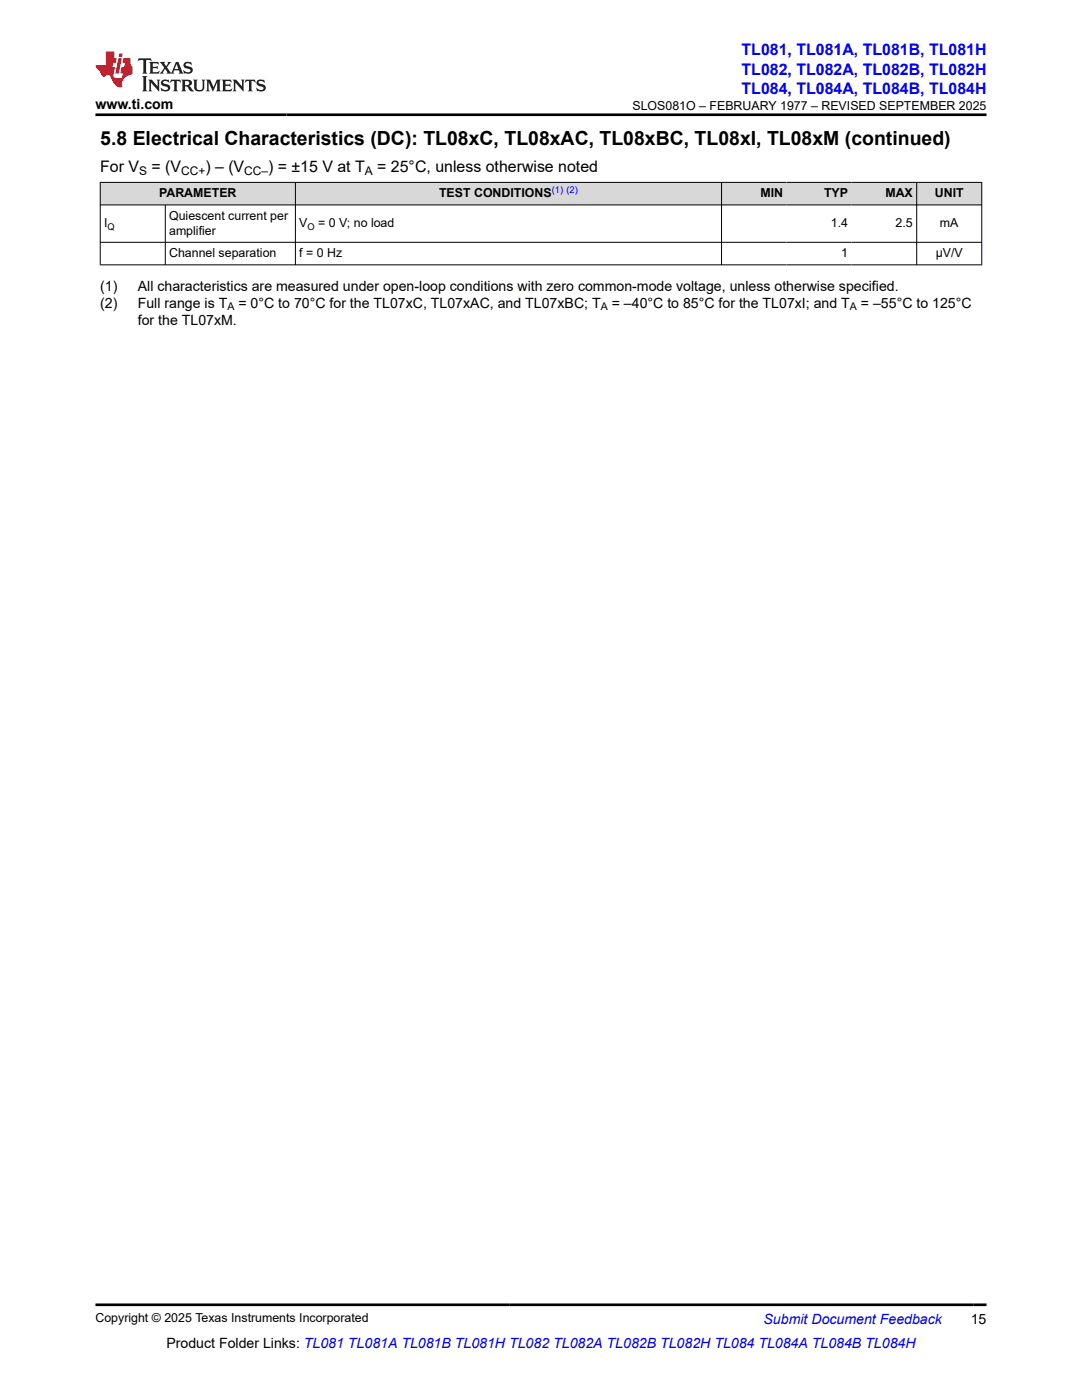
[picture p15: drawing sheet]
<svg xmlns="http://www.w3.org/2000/svg" width="216mm" height="279mm" viewBox="0 0 216 279" stroke-linecap="round" stroke-linejoin="round" font-family="sans-serif">
<defs><g id="words">
<text font-size="3.9" x="20" y="28.8">5.8 Electrical Characteristics (DC): TL08xC, TL08xAC, TL08xBC, TL08xI, TL08xM (continued)</text>
<g font-size="3.2" fill="#00f">
<text x="148" y="11.1">TL081, TL081A, TL081B, TL081H</text>
<text x="148" y="14.9">TL082, TL082A, TL082B, TL082H</text>
<text x="148" y="18.7">TL084, TL084A, TL084B, TL084H</text>
</g>
<g font-size="3.2">
<text x="20" y="34.3">For V</text>
<text x="30.2" y="34.3">= (V</text>
<text x="41" y="34.3">) – (V</text>
<text x="53.5" y="34.3">) = ±15 V at T</text>
<text x="75.3" y="34.3">= 25°C, unless otherwise noted</text>
</g>
<g font-size="2.8">
<text x="19" y="21.8">www.ti.com</text>
<text x="20" y="58">(1)</text>
<text x="27.5" y="58">All characteristics are measured under open-loop conditions with zero common-mode voltage, unless otherwise specified.</text>
<text x="20" y="61.4">(2)</text>
<text x="27.5" y="61.4">Full range is T</text>
<text x="27.5" y="64.8">for the TL07xM.</text>
<text x="47.6" y="61.4">= 0°C to 70°C for the TL07xC, TL07xAC, and TL07xBC; T</text>
<text x="122.1" y="61.4">= –40°C to 85°C for the TL07xI; and T</text>
<text x="171.8" y="61.4">= –55°C to 125°C</text>
<text x="33.2" y="269">Product Folder Links: TL081 TL081A TL081B TL081H TL082 TL082A TL082B TL082H TL084 TL084A TL084B TL084H</text>
<text x="193.7" y="264.2">15</text>
</g>
<text font-size="2.8" fill="#00f" x="152.4" y="264.2">Submit Document Feedback</text>
<g font-size="2.5">
<text x="126.2" y="21.9">SLOS081O – FEBRUARY 1977 – REVISED SEPTEMBER 2025</text>
<text x="31.7" y="39.4">PARAMETER</text>
<text x="87.6" y="39.4">TEST CONDITIONS</text>
<text x="151.7" y="39.4">MIN</text>
<text x="164.4" y="39.4">TYP</text>
<text x="176.7" y="39.4">MAX</text>
<text x="186.5" y="39.4">UNIT</text>
<text x="20.8" y="45.3">I</text>
<text x="33.7" y="43.9">Quiescent current per</text>
<text x="33.7" y="46.8">amplifier</text>
<text x="59.7" y="45.3">V</text>
<text x="63.5" y="45.3">= 0 V; no load</text>
<text x="165.8" y="45.3">1.4</text>
<text x="178.7" y="45.3">2.5</text>
<text x="187.6" y="45.3">mA</text>
<text x="33.7" y="51.3">Channel separation</text>
<text x="59.7" y="51.3">f = 0 Hz</text>
<text x="167.9" y="51.3">1</text>
<text x="186.7" y="51.3">µV/V</text>
<text x="19" y="263.9">Copyright © 2025 Texas Instruments Incorporated</text>
</g>
<g font-size="2.4">
<text x="27.8" y="34.9">S</text>
<text x="36.1" y="34.9">CC+</text>
<text x="48.7" y="34.9">CC–</text>
<text x="72.8" y="34.9">A</text>
</g>
<g font-size="2.1">
<text x="45.4" y="62">A</text>
<text x="119.9" y="62">A</text>
<text x="169.6" y="62">A</text>
</g>
<text font-size="1.9" fill="#00f" x="110.1" y="38.5">(1) (2)</text>
<g font-size="1.9">
<text x="21.5" y="45.8">Q</text>
<text x="61.4" y="45.8">O</text>
</g>
</g></defs>
<g fill="#d8d8d8">
<path d="M20 36.4h175.9v4.5h-175.9z" fill-rule="evenodd"/>
<path d="M20.1 36.5h38.8v4.3h-38.8z" fill-rule="evenodd"/>
<path d="M59 36.5h84.9v4.3h-84.9z" fill-rule="evenodd"/>
<path d="M144 36.5h13v4.3h-13z" fill-rule="evenodd"/>
<path d="M157 36.5h12.9v4.3h-12.9z" fill-rule="evenodd"/>
<path d="M169.9 36.5h13v4.3h-13z" fill-rule="evenodd"/>
<path d="M183 36.5h12.8v4.3h-12.8z" fill-rule="evenodd"/>
</g>
<path d="M19.9 36.4h176.1M20 36.3v16.6M58.9 36.3v16.6M144 36.3v16.6M182.9 36.3v16.6M195.9 36.3v16.6M19.9 40.9h176.1M19.9 48.4h176.1M19.9 52.9h176.1M33 40.9v12" fill="none" stroke="#000" stroke-width=".2"/>
<path d="M27.7 11.6l-.2 .6 .5-.2h.6v.1v2.2l-.2 .4h1l-.2-.4v-2.2v-.1h.5l.5 .2-.1-.6zM29.8 12.4l.2 .3v1.6l-.2 .4h1.9l.1-.6a1.08 1.08 0 0 1-1.3 .2v-.7h.6l.4 .2v-.7l-.4 .2h-.6v-.5l.2-.2a1 1 0 0 1 1 .3l-.1-.5zM31.8 12.4l1 1.1-1 1.2h.9l-.2-.2 .4-.8 .5 .8-.2 .2h1.6l-.2-.2 .1-.5h1l.1 .5-.1 .2h.9l-.2-.4-.8-1.9h-.5l-1 2.1-.8-1.1 .9-1h-.8l.2 .2-.5 .6-.3-.6 .1-.2zM35.2 12.8l.4 1h-.8zM36.8 12.5a.65 .65 0 0 0-.2 .7 .65 .65 0 0 0 .6 .5l.7 .1 .1 .3a.79 .79 0 0 1-.7 .4 .79 .79 0 0 1-.7-.5l.1 .7 .2-.1a.93 .93 0 0 0 1.1 0 .93 .93 0 0 0 .4-.9 1.46 1.46 0 0 0-1.2-.6l-.1-.3a1.09 1.09 0 0 1 1.2 .2l-.2-.6-.1 .1-.6-.2zM28.4 15.2l.2 .4v2.2l-.2 .4h1l-.2-.4v-2.2l.2-.4zM29.6 15.9l.2 .4v1.5l-.2 .4h.8l-.3-.4v-1.3l1.7 1.8v-2l.2-.4h-.8l.2 .2 .1 1.1-1.2-1.3zM32.3 16a.65 .65 0 0 0-.2 .8 .65 .65 0 0 0 .7 .4l.6 .2 .1 .2a.79 .79 0 0 1-.7 .4 .79 .79 0 0 1-.7-.5l.1 .7 .2-.1a.93 .93 0 0 0 1.1 .1 .93 .93 0 0 0 .4-1 1.46 1.46 0 0 0-1.2-.5l-.1-.4a1.09 1.09 0 0 1 1.2 .2l-.2-.6-.1 .1-.6-.1zM34.1 15.9l-.1 .6a.63 .63 0 0 1 .7-.3l.1 1.6-.3 .4h1l-.2-.4v-1.6a.66 .66 0 0 1 .8 .3l-.1-.6zM36.2 15.9l.2 .4v1.5l-.2 .4h.9l-.2-.2v-.7h.5l.1 .2a.79 .79 0 0 0 1.2 .6l-1-.9a.61 .61 0 0 0 .6-.6 .61 .61 0 0 0-.5-.7zM36.9 16.2h.2a.47 .47 0 0 1 .5 .1 .47 .47 0 0 1 .1 .5l-.2 .1-.6 .1zM38.5 15.9l.2 .2a2.27 2.27 0 0 0 .4 2 1.04 1.04 0 0 0 1.7-.7v-1.3l.2-.2h-.8l.2 .4v1.1a.6 .6 0 0 1-.6 .6 .6 .6 0 0 1-.6-.6v-1.1l.3-.4zM41.1 15.9l.2 .4v1.5l-.2 .4h.7l-.2-.4v-1.4l.9 1.9 .8-1.9v1.4l-.2 .4h1l-.3-.4v-1.5l.3-.4h-.8l-.7 1.5-.7-1.5zM44.3 15.9l.2 .4v1.5l-.2 .4h1.9l.1-.6a1.09 1.09 0 0 1-1.3 .2v-.7h.6l.4 .2v-.6l-.4 .2h-.6v-.6l.2-.1a1.01 1.01 0 0 1 1 .3l-.1-.6zM46.4 15.9l.3 .4v1.5l-.3 .4h.8l-.2-.4v-1.3l1.6 1.8v-2l.2-.4h-.7l.2 .2v1.1l-1.2-1.3zM49 15.9l-.1 .6a.63 .63 0 0 1 .8-.3v1.6l-.3 .4h1l-.2-.4v-1.6a.66 .66 0 0 1 .8 .3l-.1-.6zM51.4 16a.65 .65 0 0 0-.2 .8 .65 .65 0 0 0 .6 .4l.6 .2 .2 .2a.79 .79 0 0 1-.8 .4 .79 .79 0 0 1-.6-.5l.1 .7 .2-.1a.93 .93 0 0 0 1 .1 .93 .93 0 0 0 .5-1 1.46 1.46 0 0 0-1.3-.5l-.1-.4a1.09 1.09 0 0 1 1.3 .2l-.2-.6-.2 .1-.5-.1z" fill="#231f20"/>
<path d="M21.1 10.3v2.7h-2.1l.1 .4 .9 1a.95 .95 0 0 0 .9 .9 .59 .59 0 0 1 .6-.4 .59 .59 0 0 1 .5 .3l.4 .8a1.59 1.59 0 0 0 2.1 1.4 1.61 1.61 0 0 1 1-2.3l1-.3-.1-1.5a1.59 1.59 0 0 1-.4-1.7h-1.4l-.2 .9h.5l-.1 .9h-.5l-.2 .9v.3l.4 .1-.2 .9h-.6a.73 .73 0 0 1-1.1-.7l.3-1.5h-.5l.2-.9h.5l.2-.9h-.5v-1.3zM23.6 11.6l-.6 3.1h.7l.6-3.1zM23.8 10.7l-.1 .6h.7l.1-.6z" fill="#ed1c24"/>
<path d="M19 22.9h177.8M19 260.4h177.8" fill="none" stroke="#000" stroke-width=".53"/>
<use href="#words"/>
</svg>
